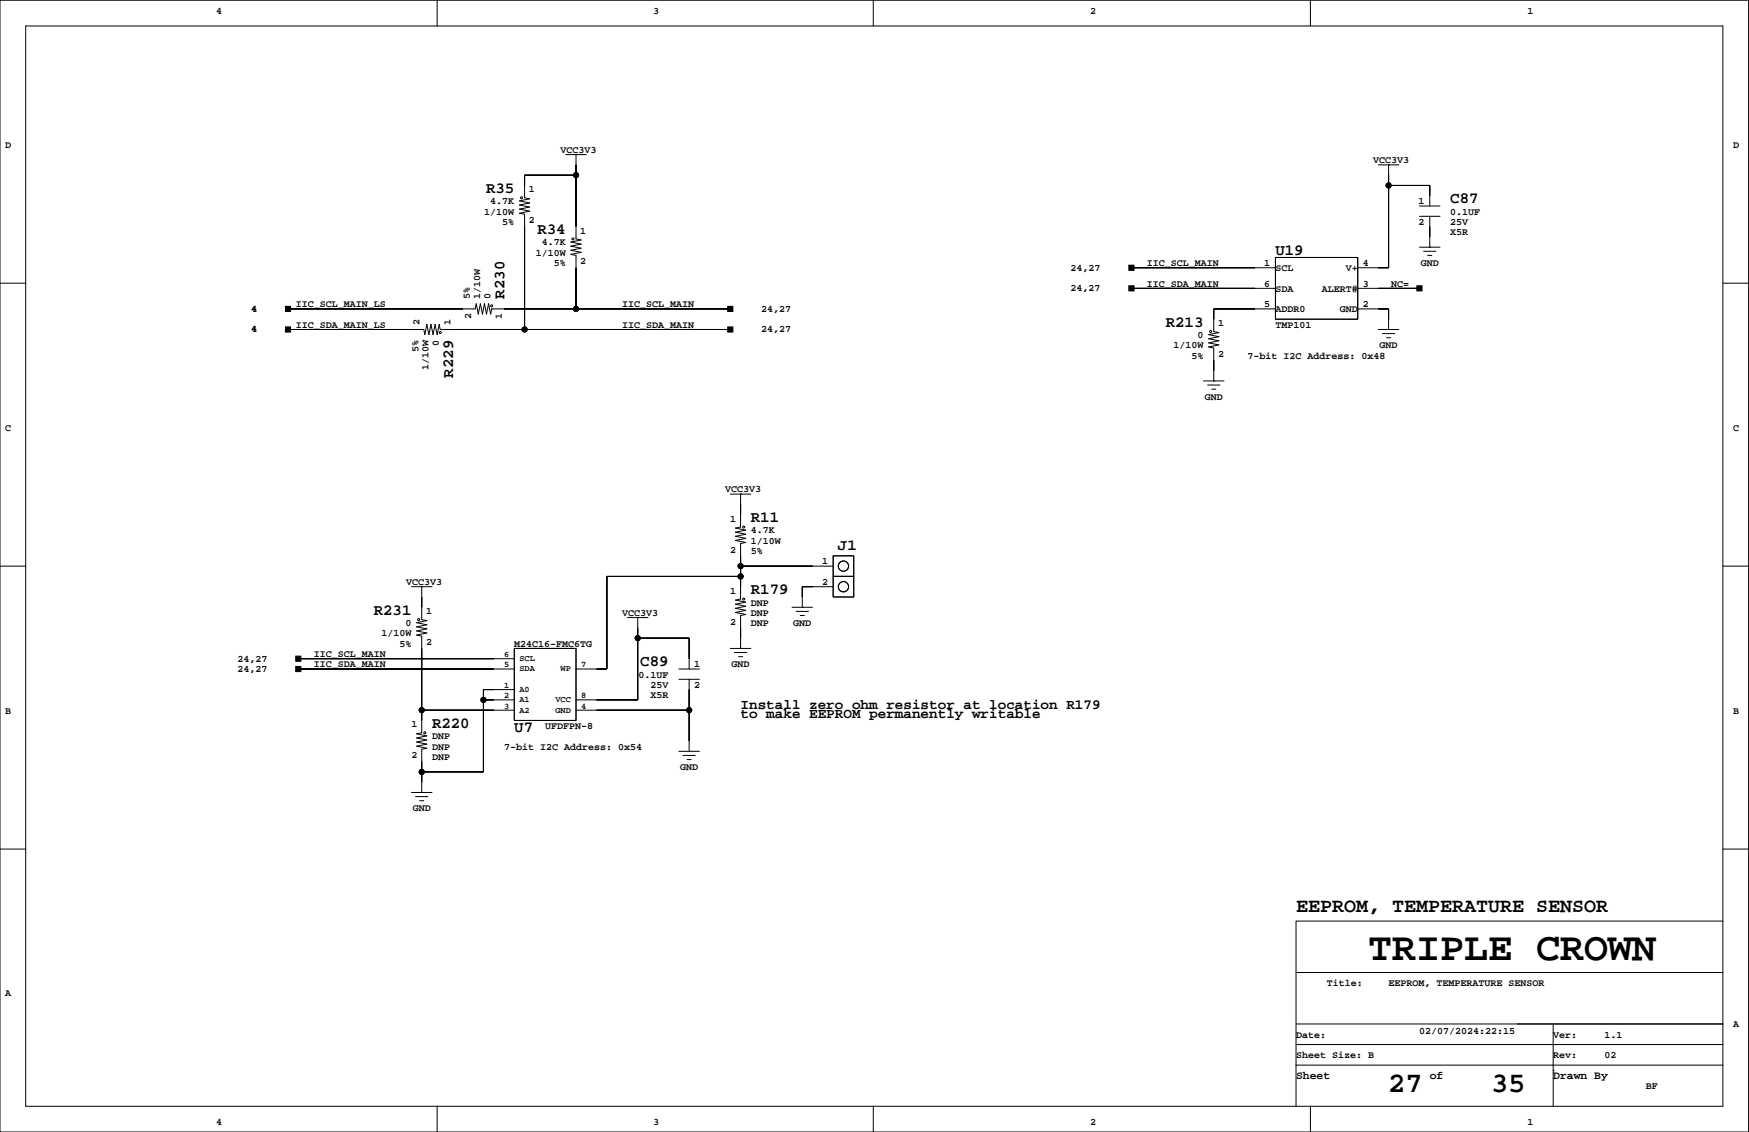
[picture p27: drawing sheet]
<svg xmlns="http://www.w3.org/2000/svg" width="432mm" height="279mm" viewBox="0 0 432 279" stroke-linecap="round" stroke-linejoin="round" font-family="sans-serif">
<defs><g id="words">
<text font-size="9.9" x="337.7" y="237">TRIPLE CROWN</text>
<g font-size="7.1">
<text x="342.7" y="269.5">27</text>
<text x="368.1" y="269.5">35</text>
</g>
<text font-size="4.9" x="320" y="225.2">EEPROM, TEMPERATURE SENSOR</text>
<g font-size="3.9">
<text x="120" y="47.6">R35</text>
<text x="358.1" y="50.2">C87</text>
<text x="132.7" y="57.8">R34</text>
<text x="314.9" y="62.9">U19</text>
<text x="124.6" y="73.7" transform="rotate(-90 124.6 73.7)">R230</text>
<text x="287.8" y="80.6">R213</text>
<text x="111.9" y="93.2" transform="rotate(-90 111.9 93.2)">R229</text>
<text x="185.4" y="128.9">R11</text>
<text x="206.9" y="135.7">J1</text>
<text x="185.4" y="146.7">R179</text>
<text x="92.3" y="151.7">R231</text>
<text x="158.1" y="164.4">C89</text>
<text x="106.7" y="179.7">R220</text>
<text x="127" y="180.7">U7</text>
</g>
<g font-size="3.5">
<text x="182.8" y="175.1">Install zero ohm resistor at location R179</text>
<text x="182.8" y="177.2">to make EEPROM permanently writable</text>
</g>
<g font-size="2.8">
<text x="320" y="266.2">Sheet</text>
<text x="353" y="266.2">of</text>
<text x="383.5" y="266.2">Drawn By</text>
</g>
<g font-size="2.5">
<text x="53.3" y="3.4">4</text>
<text x="161.3" y="3.4">3</text>
<text x="269.2" y="3.4">2</text>
<text x="377.1" y="3.4">1</text>
<text x="1.3" y="36.4">D</text>
<text x="138.4" y="37.7">VCC3V3</text>
<text x="339" y="40.3">VCC3V3</text>
<text x="427.9" y="36.4">D</text>
<text x="130.6" y="47.5">1</text>
<text x="119.6" y="53">1/10W</text>
<text x="121" y="50.4">4.7K</text>
<text x="350.2" y="50.4">1</text>
<text x="358.1" y="53">0.1UF</text>
<text x="124" y="55.5">5%</text>
<text x="130.6" y="55.1">2</text>
<text x="143.3" y="57.7">1</text>
<text x="350.2" y="55.5">2</text>
<text x="358.1" y="58">X5R</text>
<text x="358.1" y="55.5">25V</text>
<text x="132.3" y="63.1">1/10W</text>
<text x="133.7" y="60.6">4.7K</text>
<text x="136.7" y="65.6">5%</text>
<text x="143.3" y="65.3">2</text>
<text x="283.1" y="65.6">IIC_SCL_MAIN</text>
<text x="312.1" y="65.6">1</text>
<text x="336.5" y="65.6">4</text>
<text x="350.8" y="65.6">GND</text>
<text x="264.3" y="71.9">24,27</text>
<text x="264.3" y="66.8">24,27</text>
<text x="283.1" y="70.7">IIC_SDA_MAIN</text>
<text x="312.1" y="70.7">6</text>
<text x="314.9" y="66.9">SCL</text>
<text x="314.9" y="72">SDA</text>
<text x="326.3" y="72">ALERT#</text>
<text x="332.2" y="66.9">V+</text>
<text x="336.5" y="70.7">3</text>
<text x="343.5" y="70.7">NC=</text>
<text x="62" y="76.9">4</text>
<text x="73" y="75.8">IIC_SCL_MAIN_LS</text>
<text x="116" y="73.7" transform="rotate(-90 116 73.7)">5%</text>
<text x="118.5" y="73.7" transform="rotate(-90 118.5 73.7)">1/10W</text>
<text x="121.1" y="73.7" transform="rotate(-90 121.1 73.7)">0</text>
<text x="153.6" y="75.8">IIC_SCL_MAIN</text>
<text x="187.9" y="76.9">24,27</text>
<text x="312.1" y="75.8">5</text>
<text x="314.9" y="77.1">ADDR0</text>
<text x="330.8" y="77.1">GND</text>
<text x="336.5" y="75.8">2</text>
<text x="62" y="82">4</text>
<text x="73" y="80.9">IIC_SDA_MAIN_LS</text>
<text x="103.6" y="80.3" transform="rotate(-90 103.6 80.3)">2</text>
<text x="111.2" y="80.3" transform="rotate(-90 111.2 80.3)">1</text>
<text x="116.3" y="78.8" transform="rotate(-90 116.3 78.8)">2</text>
<text x="123.9" y="78.8" transform="rotate(-90 123.9 78.8)">1</text>
<text x="153.6" y="80.9">IIC_SDA_MAIN</text>
<text x="187.9" y="82">24,27</text>
<text x="295.6" y="83.4">0</text>
<text x="300.7" y="80.5">1</text>
<text x="314.9" y="80.9">TMP101</text>
<text x="103.3" y="86.8" transform="rotate(-90 103.3 86.8)">5%</text>
<text x="108.4" y="85.3" transform="rotate(-90 108.4 85.3)">0</text>
<text x="289.7" y="86">1/10W</text>
<text x="294.1" y="88.5">5%</text>
<text x="300.7" y="88.1">2</text>
<text x="308" y="88.5">7-bit I2C Address: 0x48</text>
<text x="340.6" y="86">GND</text>
<text x="105.8" y="91.3" transform="rotate(-90 105.8 91.3)">1/10W</text>
<text x="297.4" y="98.7">GND</text>
<text x="1.3" y="106.3">C</text>
<text x="427.9" y="106.3">C</text>
<text x="179" y="121.5">VCC3V3</text>
<text x="180.3" y="128.8">1</text>
<text x="185.4" y="131.7">4.7K</text>
<text x="180.3" y="136.4">2</text>
<text x="185.4" y="136.8">5%</text>
<text x="185.4" y="134.2">1/10W</text>
<text x="202.9" y="139.3">1</text>
<text x="100.3" y="144.4">VCC3V3</text>
<text x="180.3" y="146.5">1</text>
<text x="185.4" y="149.4">DNP</text>
<text x="202.9" y="144.4">2</text>
<text x="100.1" y="154.5">0</text>
<text x="105.2" y="151.6">1</text>
<text x="153.6" y="152">VCC3V3</text>
<text x="180.3" y="154.2">2</text>
<text x="185.4" y="154.5">DNP</text>
<text x="185.4" y="152">DNP</text>
<text x="195.9" y="154.5">GND</text>
<text x="94.2" y="157.1">1/10W</text>
<text x="98.6" y="159.6">5%</text>
<text x="105.2" y="159.2">2</text>
<text x="127" y="159.6">M24C16-FMC6TG</text>
<text x="58.6" y="165.8">24,27</text>
<text x="58.6" y="163.3">24,27</text>
<text x="77.5" y="164.7">IIC_SDA_MAIN</text>
<text x="77.5" y="162.1">IIC_SCL_MAIN</text>
<text x="157.7" y="167.2">0.1UF</text>
<text x="171.4" y="164.7">1</text>
<text x="180.6" y="164.7">GND</text>
<text x="160.6" y="172.3">X5R</text>
<text x="160.6" y="169.8">25V</text>
<text x="171.4" y="169.8">2</text>
<text x="1.3" y="176.1">B</text>
<text x="101.6" y="179.6">1</text>
<text x="134.6" y="179.9">UFDFPN-8</text>
<text x="427.9" y="176.1">B</text>
<text x="106.7" y="182.5">DNP</text>
<text x="106.7" y="185">DNP</text>
<text x="124.4" y="185">7-bit I2C Address: 0x54</text>
<text x="101.6" y="187.2">2</text>
<text x="106.7" y="187.5">DNP</text>
<text x="167.9" y="190.1">GND</text>
<text x="101.9" y="200.2">GND</text>
<text x="1.3" y="245.9">A</text>
<text x="327.6" y="243.4">Title:</text>
<text x="342.8" y="243.4">EEPROM, TEMPERATURE SENSOR</text>
<text x="320" y="256.1">Date:</text>
<text x="350.4" y="255.1">02/07/2024:22:15</text>
<text x="383.5" y="256.1">Ver:</text>
<text x="396.1" y="256.1">1.1</text>
<text x="427.9" y="253.6">A</text>
<text x="320" y="261.2">Sheet Size: B</text>
<text x="383.5" y="261.2">Rev:</text>
<text x="396.1" y="261.2">02</text>
<text x="406.3" y="268.8">BF</text>
<text x="53.3" y="277.7">4</text>
<text x="161.3" y="277.7">3</text>
<text x="269.2" y="277.7">2</text>
<text x="377.1" y="277.7">1</text>
</g>
<g font-size="2.1">
<text x="124.4" y="162.2">6</text>
<text x="124.4" y="164.7">5</text>
<text x="128.2" y="163.2">SCL</text>
<text x="128.2" y="165.7">SDA</text>
<text x="138.4" y="165.7">WP</text>
<text x="143.5" y="164.7">7</text>
<text x="124.4" y="169.8">1</text>
<text x="124.4" y="172.4">2</text>
<text x="128.2" y="170.8">A0</text>
<text x="128.2" y="173.3">A1</text>
<text x="137.1" y="173.3">VCC</text>
<text x="143.5" y="172.4">8</text>
<text x="124.4" y="174.9">3</text>
<text x="128.2" y="175.9">A2</text>
<text x="137.1" y="175.9">GND</text>
<text x="143.5" y="174.9">4</text>
</g>
</g></defs>
<g fill="none" stroke="#000" stroke-width=".25">
<path d="M0 .1h431.7v279.3h-431.7zM6.3 6.4h419.1v266.7h-419.1zM107.9 .1v6.3M215.6 .1v6.3M323.5 .1v6.3M139.7 38.2h5M142.2 38.2h.1M142.2 38.2v20.8l1.3 .2-2.6 .5 2.6 .5-2.6 .6 2.6 .5-2.6 .5 2.6 .5-2.6 .5 1.3 .2v13.2M142.2 43.2h-12.7v5.6l1.3 .3-2.6 .5 2.6 .5-2.6 .5 2.6 .5-2.6 .5 2.6 .5-2.6 .5 1.3 .3v28.4M340.3 40.7h5.1M342.8 40.7h.1M342.8 40.7v25.4h-7.6"/>
<path d="M342.8 45.8h10.2v5.1M350.4 53.4h5.1M350.4 50.9h5.1M353 53.4v7.6M0 69.9h6.3M71.1 76.2h46.2l.3-1.2 .5 2.5 .5-2.5 .5 2.5 .5-2.5 .5 2.5 .5-2.5 .5 2.5 .3-1.3h58.9M279.3 66.1h35.6M279.3 71.2h35.6M314.9 63.5h20.3v15.3h-20.3zM314.9 76.2h-15.2v5.6l1.2 .3-2.5 .5 2.5 .5-2.5 .5 2.5 .5-2.5 .5 2.5 .5-2.5 .5 1.3 .3v8.1M335.2 76.2h7.6v5.1M335.2 71.2h15.2"/>
<path d="M350.4 61h5.1M351.5 62h3M352.5 63h1M353 61h.1M425.4 69.9h6.3M71.1 81.3h33.5l.3 1.3 .5-2.5 .5 2.5 .5-2.5 .5 2.5 .5-2.5 .5 2.5 .5-2.5 .3 1.2h71.6M297.1 94h5.1M298.1 95h3.1M299.1 96.1h1.1M299.7 94h.1M340.3 81.3h5.1M341.3 82.3h3"/>
<path d="M342.3 83.4h1M342.8 81.3h.1M0 139.7h6.3M180.3 122h5.1M182.8 122h.1M182.8 139.7h22.9M182.8 122v8.1l-1.2 .2 2.5 .5-2.5 .6 2.5 .5-2.5 .5 2.5 .5-2.5 .5 2.5 .5-1.3 .2v13.8l-1.2 .2 2.5 .5-2.5 .5 2.5 .5-2.5 .5 2.5 .6-2.5 .5 2.5 .5-1.3 .2v8.1M205.7 137.2h5.1v5.1h-5.1zM425.4 139.7h6.3M101.6 144.8h5.1M104.1 144.8h.1M104.1 144.8v8.1l1.3 .3-2.6 .5 2.6 .5-2.6 .5 2.6 .5-2.6 .5 2.6 .5-2.6 .5 1.3 .3v23.9l-1.3 .2 2.6 .5-2.6 .5 2.6 .5-2.6 .6 2.6 .5-2.6 .5 2.6 .5-1.3 .2v10.7"/>
<path d="M154.9 152.4h5.1M157.4 152.4h.1M157.4 152.4v20.3h-15.2M157.4 157.5h12.7v7.6M182.8 142.3h-33v22.8h-7.6M195.5 149.9h5.1M196.6 150.9h3M197.6 151.9h1M198.1 149.9h.1M205.7 142.3h5.1v5h-5.1zM205.7 144.8h-7.6v5.1M73.6 162.6h53.4"/>
<path d="M73.6 165.1h53.4M104.1 175.3h22.9M119.4 172.7h7.6M127 160h15.2v17.8h-15.2zM127 170.2h-7.6v20.3h-15.3M142.2 175.3h27.9M167.6 165.1h5.1M167.6 167.7h5.1M170.1 167.7v17.7M180.3 160h5.1M181.3 161.1h3.1M182.3 162.1h1"/>
<path d="M182.8 160h.1M101.6 195.6h5.1M102.6 196.6h3M103.6 197.6h1M104.1 195.6h.1M167.6 185.4h5.1M168.6 186.5h3.1M169.6 187.5h1M170.1 185.4h.1M0 209.6h6.3M425.4 209.6h6.3M425.4 227.3h-105.4v35.6"/>
<path d="M320 257.8h105.4M320 252.7h105.4M320 240h105.4M383.5 252.7v20.4M107.9 273.1v6.3M215.6 273.1v6.3M320 262.9v10.2M320 262.9h105.4M323.5 273.1v6.3M383.5 264.2h.1"/>
<circle cx="128.7" cy="48.8" r=".25"/>
<circle cx="141.4" cy="59" r=".25"/>
<circle cx="142.2" cy="43.2" r=".63"/>
<circle cx="342.8" cy="45.8" r=".63"/>
<circle cx="121.4" cy="75.5" r=".25"/>
<circle cx="142.2" cy="76.2" r=".63"/>
<circle cx="108.7" cy="82.1" r=".25"/>
<circle cx="129.5" cy="81.3" r=".63"/>
<circle cx="298.9" cy="81.8" r=".25"/>
<circle cx="182.8" cy="139.7" r=".63"/>
<circle cx="183.6" cy="130.1" r=".25"/>
<circle cx="208.2" cy="139.7" r="1.27"/>
<circle cx="103.4" cy="152.9" r=".25"/>
<circle cx="157.4" cy="157.5" r=".63"/>
<circle cx="182.8" cy="142.3" r=".63"/>
<circle cx="183.6" cy="147.9" r=".25"/>
<circle cx="208.2" cy="144.8" r="1.27"/>
<circle cx="104.1" cy="175.3" r=".63"/>
<circle cx="119.4" cy="172.7" r=".63"/>
<circle cx="170.1" cy="175.3" r=".63"/>
<circle cx="104.1" cy="190.5" r=".63"/>
<circle cx="104.9" cy="180.9" r=".25"/>
</g>
<g fill="#000" stroke="#000" stroke-width=".25">
<path d="M129.5 43.2v2.6z" fill-rule="evenodd"/>
<path d="M129.5 55.9v25.4z" fill-rule="evenodd"/>
<path d="M142.2 40.7v2.5z" fill-rule="evenodd"/>
<path d="M129.5 43.2h12.7z" fill-rule="evenodd"/>
<path d="M142.2 43.2v12.7z" fill-rule="evenodd"/>
<path d="M342.8 43.2v2.6z" fill-rule="evenodd"/>
<path d="M342.8 45.8v20.3z" fill-rule="evenodd"/>
<path d="M353 45.8v2.5z" fill-rule="evenodd"/>
<path d="M342.8 45.8h10.2z" fill-rule="evenodd"/>
<path d="M353 55.9v2.6z" fill-rule="evenodd"/>
<path d="M70.5 75.6h1.2v1.3h-1.2z" fill-rule="evenodd"/>
<path d="M71.1 76.2h43.2z" fill-rule="evenodd"/>
<path d="M142.2 66.1v10.1z" fill-rule="evenodd"/>
<path d="M124.4 76.2h17.8z" fill-rule="evenodd"/>
<path d="M179.7 75.6h1.2v1.3h-1.2z" fill-rule="evenodd"/>
<path d="M142.2 76.2h38.1z" fill-rule="evenodd"/>
<path d="M278.7 70.5h1.3v1.3h-1.3z" fill-rule="evenodd"/>
<path d="M278.7 65.5h1.3v1.2h-1.3z" fill-rule="evenodd"/>
<path d="M299.7 76.2v2.6z" fill-rule="evenodd"/>
<path d="M299.7 76.2h10.1z" fill-rule="evenodd"/>
<path d="M279.3 71.2h30.5z" fill-rule="evenodd"/>
<path d="M279.3 66.1h30.5z" fill-rule="evenodd"/>
<path d="M340.3 76.2h2.5z" fill-rule="evenodd"/>
<path d="M342.8 76.2v2.6z" fill-rule="evenodd"/>
<path d="M340.3 66.1h2.5z" fill-rule="evenodd"/>
<path d="M349.8 70.5h1.3v1.3h-1.3z" fill-rule="evenodd"/>
<path d="M340.3 71.2h10.1z" fill-rule="evenodd"/>
<path d="M70.5 80.7h1.2v1.3h-1.2z" fill-rule="evenodd"/>
<path d="M71.1 81.3h30.5z" fill-rule="evenodd"/>
<path d="M111.7 81.3h17.8z" fill-rule="evenodd"/>
<path d="M179.7 80.7h1.2v1.3h-1.2z" fill-rule="evenodd"/>
<path d="M129.5 81.3h50.8z" fill-rule="evenodd"/>
<path d="M299.7 88.9v2.6z" fill-rule="evenodd"/>
<path d="M182.8 124.5v2.5z" fill-rule="evenodd"/>
<path d="M182.8 139.7v2.6z" fill-rule="evenodd"/>
<path d="M182.8 137.2v2.5z" fill-rule="evenodd"/>
<path d="M182.8 139.7h17.8z" fill-rule="evenodd"/>
<path d="M104.1 147.3v2.6z" fill-rule="evenodd"/>
<path d="M149.8 142.3v22.8z" fill-rule="evenodd"/>
<path d="M157.4 155v2.5z" fill-rule="evenodd"/>
<path d="M157.4 157.5v15.2z" fill-rule="evenodd"/>
<path d="M157.4 157.5h12.7z" fill-rule="evenodd"/>
<path d="M170.1 157.5v5.1z" fill-rule="evenodd"/>
<path d="M182.8 155v2.5z" fill-rule="evenodd"/>
<path d="M182.8 142.3v2.5z" fill-rule="evenodd"/>
<path d="M149.8 142.3h33z" fill-rule="evenodd"/>
<path d="M198.1 144.8v2.5z" fill-rule="evenodd"/>
<path d="M198.1 144.8h2.5z" fill-rule="evenodd"/>
<path d="M73 164.5h1.3v1.3h-1.3z" fill-rule="evenodd"/>
<path d="M73 162h1.3v1.2h-1.3z" fill-rule="evenodd"/>
<path d="M104.1 175.3v2.5z" fill-rule="evenodd"/>
<path d="M104.1 160v15.3z" fill-rule="evenodd"/>
<path d="M119.4 170.2v2.5z" fill-rule="evenodd"/>
<path d="M119.4 172.7v17.8z" fill-rule="evenodd"/>
<path d="M119.4 172.7h2.5z" fill-rule="evenodd"/>
<path d="M119.4 170.2h2.5z" fill-rule="evenodd"/>
<path d="M104.1 175.3h17.8z" fill-rule="evenodd"/>
<path d="M73.6 165.1h48.3z" fill-rule="evenodd"/>
<path d="M73.6 162.6h48.3z" fill-rule="evenodd"/>
<path d="M147.3 165.1h2.5z" fill-rule="evenodd"/>
<path d="M147.3 172.7h10.1z" fill-rule="evenodd"/>
<path d="M170.1 175.3v7.6z" fill-rule="evenodd"/>
<path d="M170.1 170.2v5.1z" fill-rule="evenodd"/>
<path d="M147.3 175.3h22.8z" fill-rule="evenodd"/>
<path d="M104.1 188v2.5z" fill-rule="evenodd"/>
<path d="M104.1 190.5v2.6z" fill-rule="evenodd"/>
<path d="M104.1 190.5h15.3z" fill-rule="evenodd"/>
<circle cx="142.2" cy="43.2" r=".63"/>
<circle cx="342.8" cy="45.8" r=".63"/>
<circle cx="142.2" cy="76.2" r=".63"/>
<circle cx="129.5" cy="81.3" r=".63"/>
<circle cx="182.8" cy="139.7" r=".63"/>
<circle cx="157.4" cy="157.5" r=".63"/>
<circle cx="182.8" cy="142.3" r=".63"/>
<circle cx="104.1" cy="175.3" r=".63"/>
<circle cx="119.4" cy="172.7" r=".63"/>
<circle cx="170.1" cy="175.3" r=".63"/>
<circle cx="104.1" cy="190.5" r=".63"/>
</g>
<use href="#words"/>
</svg>
